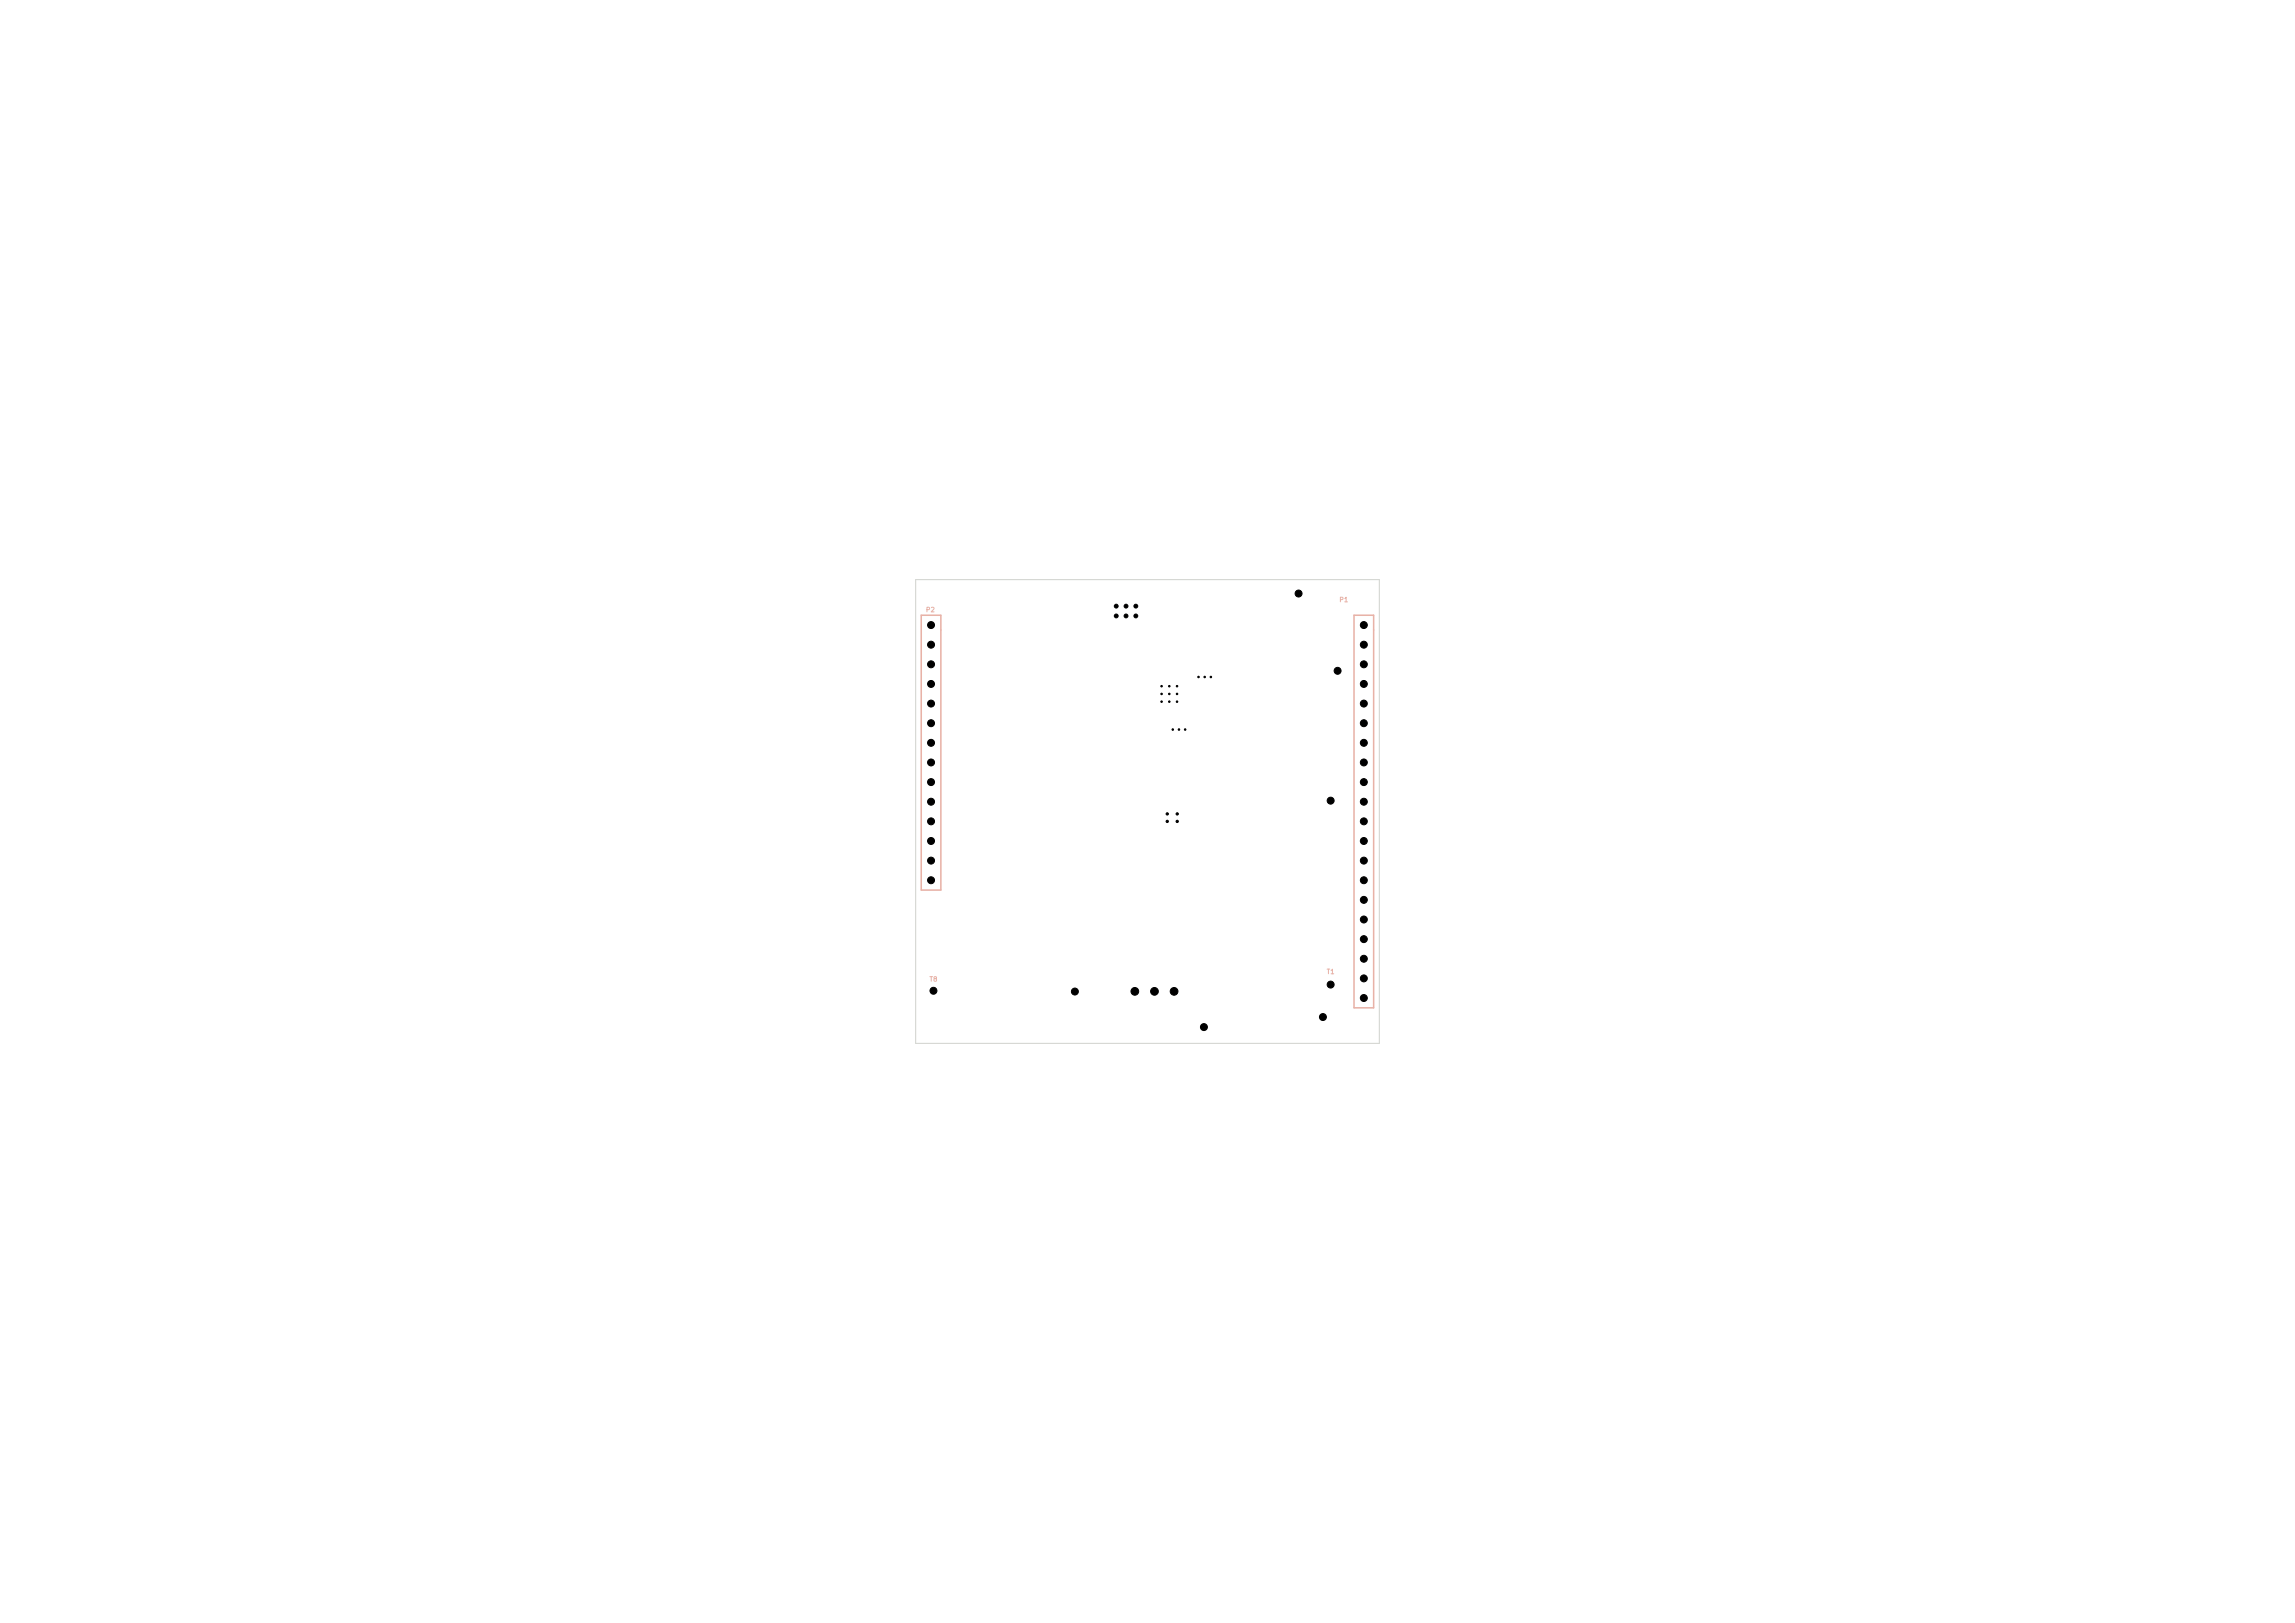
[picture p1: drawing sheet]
<svg xmlns="http://www.w3.org/2000/svg" width="297mm" height="210mm" viewBox="0 0 297 210" stroke-linecap="round" stroke-linejoin="round" font-family="sans-serif">
<defs><g id="words">
<g font-size=".6" fill="#e8b2a7">
<text x="119.8" y="79.4">P2</text>
<text x="173.3" y="78.1">P1</text>
<text x="120.2" y="127.2">T8</text>
<text x="171.6" y="126.2">T1</text>
</g>
</g></defs>
<path d="M119.2 79.6h2.6v35.6h-2.6zM175.2 79.6h2.6v50.8h-2.6z" fill="none" stroke="#e8b2a7" stroke-width=".2"/>
<path d="M118.5 75h60v60h-60z" fill="none" stroke="#d0d2cd" stroke-width=".13"/>
<g fill="#000" stroke="#000" stroke-width=".13">
<circle cx="144.5" cy="79.7" r=".25"/>
<circle cx="144.5" cy="78.4" r=".25"/>
<circle cx="145.7" cy="79.7" r=".25"/>
<circle cx="145.7" cy="78.4" r=".25"/>
<circle cx="147" cy="78.4" r=".25"/>
<circle cx="147" cy="79.7" r=".25"/>
<circle cx="168.1" cy="76.8" r=".45"/>
<circle cx="120.5" cy="83.4" r=".45"/>
<circle cx="120.5" cy="80.9" r=".45"/>
<circle cx="120.5" cy="91" r=".45"/>
<circle cx="120.5" cy="93.6" r=".45"/>
<circle cx="120.5" cy="88.5" r=".45"/>
<circle cx="120.5" cy="96.1" r=".45"/>
<circle cx="120.5" cy="86" r=".45"/>
<circle cx="120.5" cy="98.7" r=".45"/>
<circle cx="150.3" cy="89.8" r=".1"/>
<circle cx="150.3" cy="88.8" r=".1"/>
<circle cx="150.3" cy="90.8" r=".1"/>
<circle cx="151.3" cy="88.8" r=".1"/>
<circle cx="151.3" cy="89.8" r=".1"/>
<circle cx="151.3" cy="90.8" r=".1"/>
<circle cx="151.8" cy="94.4" r=".1"/>
<circle cx="152.3" cy="88.8" r=".1"/>
<circle cx="152.3" cy="89.8" r=".1"/>
<circle cx="152.3" cy="90.8" r=".1"/>
<circle cx="152.6" cy="94.4" r=".1"/>
<circle cx="153.4" cy="94.4" r=".1"/>
<circle cx="155.1" cy="87.6" r=".1"/>
<circle cx="155.9" cy="87.6" r=".1"/>
<circle cx="156.7" cy="87.6" r=".1"/>
<circle cx="173.1" cy="86.8" r=".45"/>
<circle cx="176.5" cy="88.5" r=".45"/>
<circle cx="176.5" cy="98.7" r=".45"/>
<circle cx="176.5" cy="80.9" r=".45"/>
<circle cx="176.5" cy="86" r=".45"/>
<circle cx="176.5" cy="93.6" r=".45"/>
<circle cx="176.5" cy="96.1" r=".45"/>
<circle cx="176.5" cy="83.4" r=".45"/>
<circle cx="176.5" cy="91" r=".45"/>
<circle cx="120.5" cy="103.7" r=".45"/>
<circle cx="120.5" cy="111.4" r=".45"/>
<circle cx="120.5" cy="113.9" r=".45"/>
<circle cx="120.5" cy="101.2" r=".45"/>
<circle cx="120.5" cy="108.8" r=".45"/>
<circle cx="120.5" cy="106.3" r=".45"/>
<circle cx="151.1" cy="106.3" r=".15"/>
<circle cx="151.1" cy="105.3" r=".15"/>
<circle cx="152.3" cy="106.3" r=".15"/>
<circle cx="152.3" cy="105.3" r=".15"/>
<circle cx="172.2" cy="103.6" r=".45"/>
<circle cx="176.5" cy="106.3" r=".45"/>
<circle cx="176.5" cy="108.8" r=".45"/>
<circle cx="176.5" cy="116.4" r=".45"/>
<circle cx="176.5" cy="103.7" r=".45"/>
<circle cx="176.5" cy="101.2" r=".45"/>
<circle cx="176.5" cy="111.4" r=".45"/>
<circle cx="176.5" cy="119" r=".45"/>
<circle cx="176.5" cy="113.9" r=".45"/>
<circle cx="120.8" cy="128.2" r=".45"/>
<circle cx="139.1" cy="128.3" r=".45"/>
<circle cx="146.9" cy="128.3" r=".5"/>
<circle cx="149.4" cy="128.3" r=".5"/>
<circle cx="151.9" cy="128.3" r=".5"/>
<circle cx="155.8" cy="132.9" r=".45"/>
<circle cx="171.2" cy="131.6" r=".45"/>
<circle cx="172.2" cy="127.4" r=".45"/>
<circle cx="176.5" cy="129.1" r=".45"/>
<circle cx="176.5" cy="126.6" r=".45"/>
<circle cx="176.5" cy="121.5" r=".45"/>
<circle cx="176.5" cy="124.1" r=".45"/>
</g>
<use href="#words"/>
</svg>
